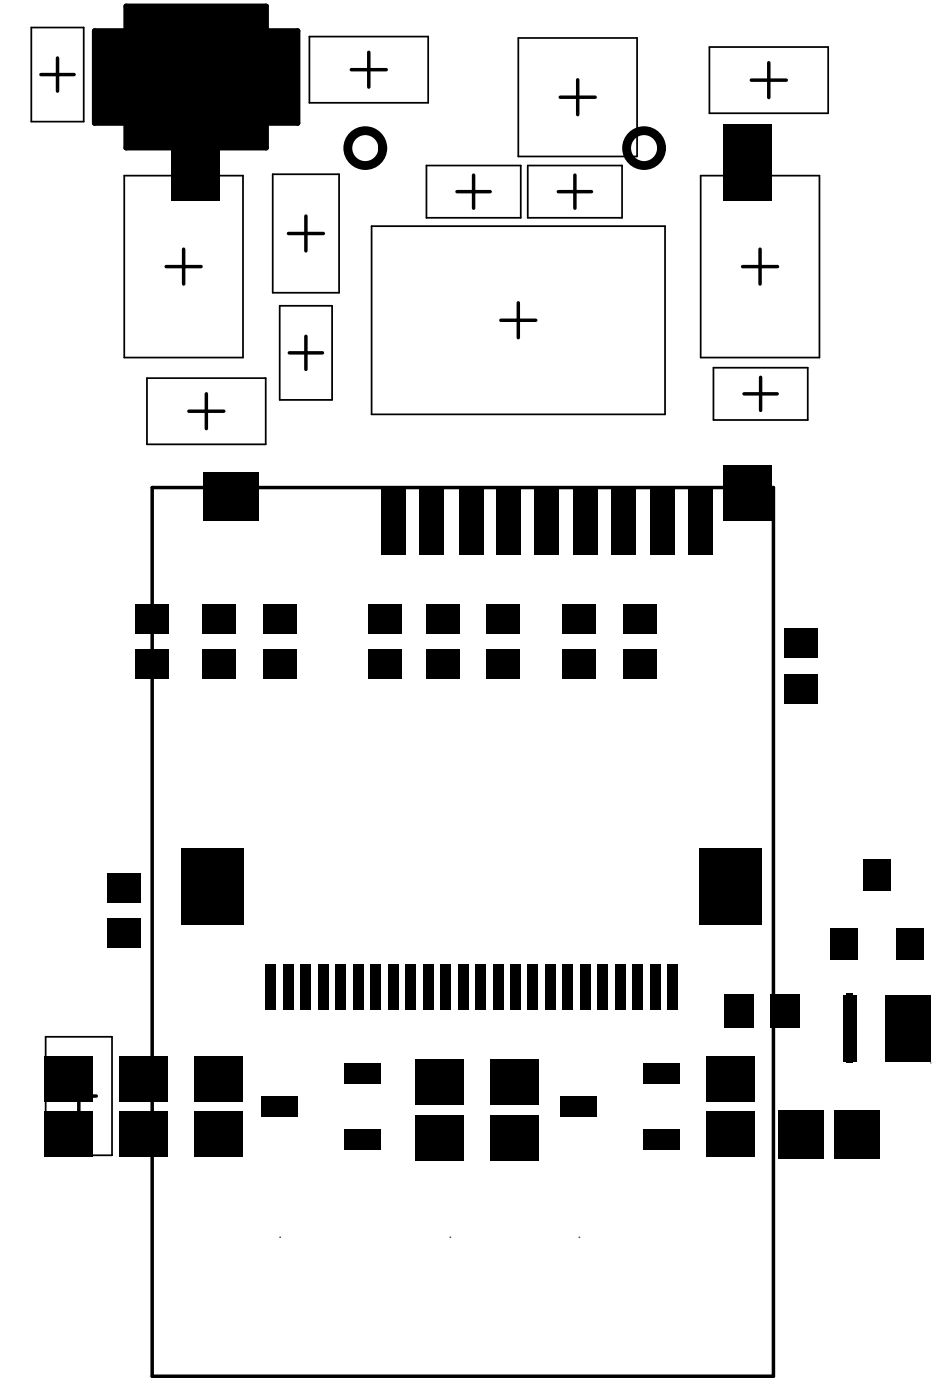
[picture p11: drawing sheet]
<svg xmlns="http://www.w3.org/2000/svg" width="45mm" height="67mm" viewBox="0 0 45 67" stroke-linecap="round" stroke-linejoin="round" font-family="sans-serif">
<path d="M4.5 1.5h1.5v-1.2h6.7v1.2h1.5v4.4h-1.5v1.1h-6.7v-1.1h-1.5z" fill="#000"/>
<g fill="none" stroke="#000" stroke-width=".17">
<path d="M1.9 3.6h1.6M2.7 2.8v1.5M7.9 12.7h1.7M8.7 11.9v1.6M9 19.6h1.6M9.8 18.8v1.6M13.7 11.1h1.7M13.8 16.8h1.5M14.6 10.3v1.6M14.6 16v1.6M16.7 3.3h1.7M17.5 2.5v1.6"/>
<path d="M21.7 9.1h1.6M22.5 8.3v1.6M23.8 15.3h1.7M24.7 14.4v1.7M26.6 9.1h1.5M26.7 4.6h1.6M27.4 8.3v1.6M27.5 3.8v1.7M35.3 12.7h1.7M35.4 18.8h1.6M35.7 3.8h1.7M36.2 11.9v1.6"/>
<path d="M36.2 18v1.5M36.6 3v1.6M7.2 23.2h29.6v42.3h-29.6zM2.9 52.2h1.7M3.8 51.4v1.6"/>
</g>
<path d="M4.5 1.5h1.5v-1.2h6.7v1.2h1.5v4.4h-1.5v1.1h-6.7v-1.1h-1.5z" fill="none" stroke="#000" stroke-width=".25"/>
<g fill="none" stroke="#000" stroke-width=".08">
<path d="M1.5 1.3h2.5v4.5h-2.5zM5.9 8.4h5.7v8.6h-5.7zM7 18h5.6v3.2h-5.6zM13 8.3h3.1v5.6h-3.1zM13.3 14.6h2.5v4.4h-2.5zM14.7 1.7h5.7v3.2h-5.7zM17.7 10.8h13.9v8.9h-13.9zM20.3 7.9h4.5v2.5h-4.5zM24.7 1.8h5.6v5.7h-5.6zM25.1 7.9h4.5v2.5h-4.5zM33.3 8.4h5.7v8.6h-5.7zM33.8 2.2h5.6v3.2h-5.6z"/>
<path d="M33.9 17.5h4.5v2.5h-4.5zM2.2 49.4h3.1v5.6h-3.1z"/>
</g>
<g fill="none" stroke="#000" stroke-width=".42">
<circle cx="17.4" cy="7.1" r=".83"/>
<circle cx="30.6" cy="7.1" r=".83"/>
</g>
<g fill="#000">
<path d="M8.2 5.9h2.3v3.6h-2.3z" fill-rule="evenodd"/>
<path d="M34.4 5.9h2.3v3.6h-2.3z" fill-rule="evenodd"/>
<path d="M6.4 30.9h1.6v1.4h-1.6z" fill-rule="evenodd"/>
<path d="M6.4 28.8h1.6v1.4h-1.6z" fill-rule="evenodd"/>
<path d="M9.6 30.9h1.6v1.4h-1.6z" fill-rule="evenodd"/>
<path d="M9.6 28.8h1.6v1.4h-1.6z" fill-rule="evenodd"/>
<path d="M9.7 22.5h2.6v2.3h-2.6z" fill-rule="evenodd"/>
<path d="M12.5 30.9h1.6v1.4h-1.6z" fill-rule="evenodd"/>
<path d="M12.5 28.8h1.6v1.4h-1.6z" fill-rule="evenodd"/>
<path d="M17.5 30.9h1.6v1.4h-1.6z" fill-rule="evenodd"/>
<path d="M17.5 28.8h1.6v1.4h-1.6z" fill-rule="evenodd"/>
<path d="M18.1 23.2h1.2v3.2h-1.2z" fill-rule="evenodd"/>
<path d="M20 23.2h1.1v3.2h-1.1z" fill-rule="evenodd"/>
<path d="M20.3 30.9h1.6v1.4h-1.6z" fill-rule="evenodd"/>
<path d="M20.3 28.8h1.6v1.4h-1.6z" fill-rule="evenodd"/>
<path d="M21.9 23.2h1.1v3.2h-1.1z" fill-rule="evenodd"/>
<path d="M23.2 30.9h1.5v1.4h-1.5z" fill-rule="evenodd"/>
<path d="M23.2 28.8h1.5v1.4h-1.5z" fill-rule="evenodd"/>
<path d="M23.6 23.2h1.2v3.2h-1.2z" fill-rule="evenodd"/>
<path d="M25.4 23.2h1.2v3.2h-1.2z" fill-rule="evenodd"/>
<path d="M26.8 30.9h1.6v1.4h-1.6z" fill-rule="evenodd"/>
<path d="M26.8 28.8h1.6v1.4h-1.6z" fill-rule="evenodd"/>
<path d="M27.3 23.2h1.1v3.2h-1.1z" fill-rule="evenodd"/>
<path d="M29.1 23.2h1.2v3.2h-1.2z" fill-rule="evenodd"/>
<path d="M29.6 30.9h1.6v1.4h-1.6z" fill-rule="evenodd"/>
<path d="M29.6 28.8h1.6v1.4h-1.6z" fill-rule="evenodd"/>
<path d="M30.9 23.2h1.2v3.2h-1.2z" fill-rule="evenodd"/>
<path d="M32.8 23.2h1.1v3.2h-1.1z" fill-rule="evenodd"/>
<path d="M34.4 22.2h2.3v2.6h-2.3z" fill-rule="evenodd"/>
<path d="M37.3 32.1h1.6v1.4h-1.6z" fill-rule="evenodd"/>
<path d="M37.3 29.9h1.6v1.4h-1.6z" fill-rule="evenodd"/>
<path d="M2.1 52.9h2.3v2.2h-2.3z" fill-rule="evenodd"/>
<path d="M2.1 50.3h2.3v2.1h-2.3z" fill-rule="evenodd"/>
<path d="M5.1 41.6h1.6v1.4h-1.6z" fill-rule="evenodd"/>
<path d="M5.1 43.8h1.6v1.4h-1.6z" fill-rule="evenodd"/>
<path d="M5.7 50.3h2.3v2.1h-2.3z" fill-rule="evenodd"/>
<path d="M5.7 52.9h2.3v2.2h-2.3z" fill-rule="evenodd"/>
<path d="M8.6 40.4h3v3.6h-3z" fill-rule="evenodd"/>
<path d="M9.2 50.3h2.4v2.1h-2.4z" fill-rule="evenodd"/>
<path d="M9.2 52.9h2.4v2.2h-2.4z" fill-rule="evenodd"/>
<path d="M12.6 45.9h.5v2.2h-.5z" fill-rule="evenodd"/>
<path d="M13.5 45.9h.5v2.2h-.5z" fill-rule="evenodd"/>
<path d="M12.4 52.2h1.8v1h-1.8z" fill-rule="evenodd"/>
<path d="M14.3 45.9h.5v2.2h-.5z" fill-rule="evenodd"/>
<path d="M15.1 45.9h.5v2.2h-.5z" fill-rule="evenodd"/>
<path d="M16 45.9h.5v2.2h-.5z" fill-rule="evenodd"/>
<path d="M16.8 45.9h.5v2.2h-.5z" fill-rule="evenodd"/>
<path d="M16.4 50.6h1.7v1h-1.7z" fill-rule="evenodd"/>
<path d="M16.4 53.8h1.7v1h-1.7z" fill-rule="evenodd"/>
<path d="M17.6 45.9h.5v2.2h-.5z" fill-rule="evenodd"/>
<path d="M18.5 45.9h.5v2.2h-.5z" fill-rule="evenodd"/>
<path d="M19.3 45.9h.5v2.2h-.5z" fill-rule="evenodd"/>
<path d="M20.1 45.9h.5v2.2h-.5z" fill-rule="evenodd"/>
<path d="M21 45.9h.5v2.2h-.5z" fill-rule="evenodd"/>
<path d="M19.8 50.5h2.3v2.1h-2.3z" fill-rule="evenodd"/>
<path d="M19.8 53.1h2.3v2.2h-2.3z" fill-rule="evenodd"/>
<path d="M21.8 45.9h.5v2.2h-.5z" fill-rule="evenodd"/>
<path d="M22.6 45.9h.5v2.2h-.5z" fill-rule="evenodd"/>
<path d="M23.4 45.9h.5v2.2h-.5z" fill-rule="evenodd"/>
<path d="M24.3 45.9h.5v2.2h-.5z" fill-rule="evenodd"/>
<path d="M25.1 45.9h.5v2.2h-.5z" fill-rule="evenodd"/>
<path d="M23.3 50.5h2.4v2.1h-2.4z" fill-rule="evenodd"/>
<path d="M23.3 53.1h2.4v2.2h-2.4z" fill-rule="evenodd"/>
<path d="M25.9 45.9h.5v2.2h-.5z" fill-rule="evenodd"/>
<path d="M26.8 45.9h.5v2.2h-.5z" fill-rule="evenodd"/>
<path d="M27.6 45.9h.5v2.2h-.5z" fill-rule="evenodd"/>
<path d="M26.7 52.2h1.7v1h-1.7z" fill-rule="evenodd"/>
<path d="M28.4 45.9h.5v2.2h-.5z" fill-rule="evenodd"/>
<path d="M29.3 45.9h.5v2.2h-.5z" fill-rule="evenodd"/>
<path d="M30.1 45.9h.5v2.2h-.5z" fill-rule="evenodd"/>
<path d="M30.9 45.9h.5v2.2h-.5z" fill-rule="evenodd"/>
<path d="M31.8 45.9h.5v2.2h-.5z" fill-rule="evenodd"/>
<path d="M30.6 50.6h1.8v1h-1.8z" fill-rule="evenodd"/>
<path d="M30.6 53.8h1.8v1h-1.8z" fill-rule="evenodd"/>
<path d="M33.6 52.9h2.3v2.2h-2.3z" fill-rule="evenodd"/>
<path d="M33.6 50.3h2.3v2.1h-2.3z" fill-rule="evenodd"/>
<path d="M34.5 47.3h1.4v1.6h-1.4z" fill-rule="evenodd"/>
<path d="M33.3 40.4h2.9v3.7h-2.9z" fill-rule="evenodd"/>
<path d="M36.6 47.3h1.4v1.6h-1.4z" fill-rule="evenodd"/>
<path d="M37 52.9h2.2v2.3h-2.2z" fill-rule="evenodd"/>
<path d="M39.7 52.9h2.1v2.3h-2.1z" fill-rule="evenodd"/>
<path d="M40.1 47.4h.7v3.1h-.7z" fill-rule="evenodd"/>
<path d="M39.5 44.2h1.3v1.5h-1.3z" fill-rule="evenodd"/>
<path d="M41.1 40.9h1.3v1.5h-1.3z" fill-rule="evenodd"/>
<path d="M42.6 44.2h1.4v1.5h-1.4z" fill-rule="evenodd"/>
<path d="M42.3 47.4h1.8v3.1h-1.8z" fill-rule="evenodd"/>
<path d="M42.1 47.4h2.2v3.1h-2.2z" fill-rule="evenodd"/>
</g>
<path d="M13.3 58.9h.1M21.4 58.9h.1M27.5 58.9h.1" fill="none" stroke="#000" stroke-width=".05"/>
<path d="M40.4 47.3v3.3" fill="none" stroke="#000" stroke-width=".33"/>
</svg>
